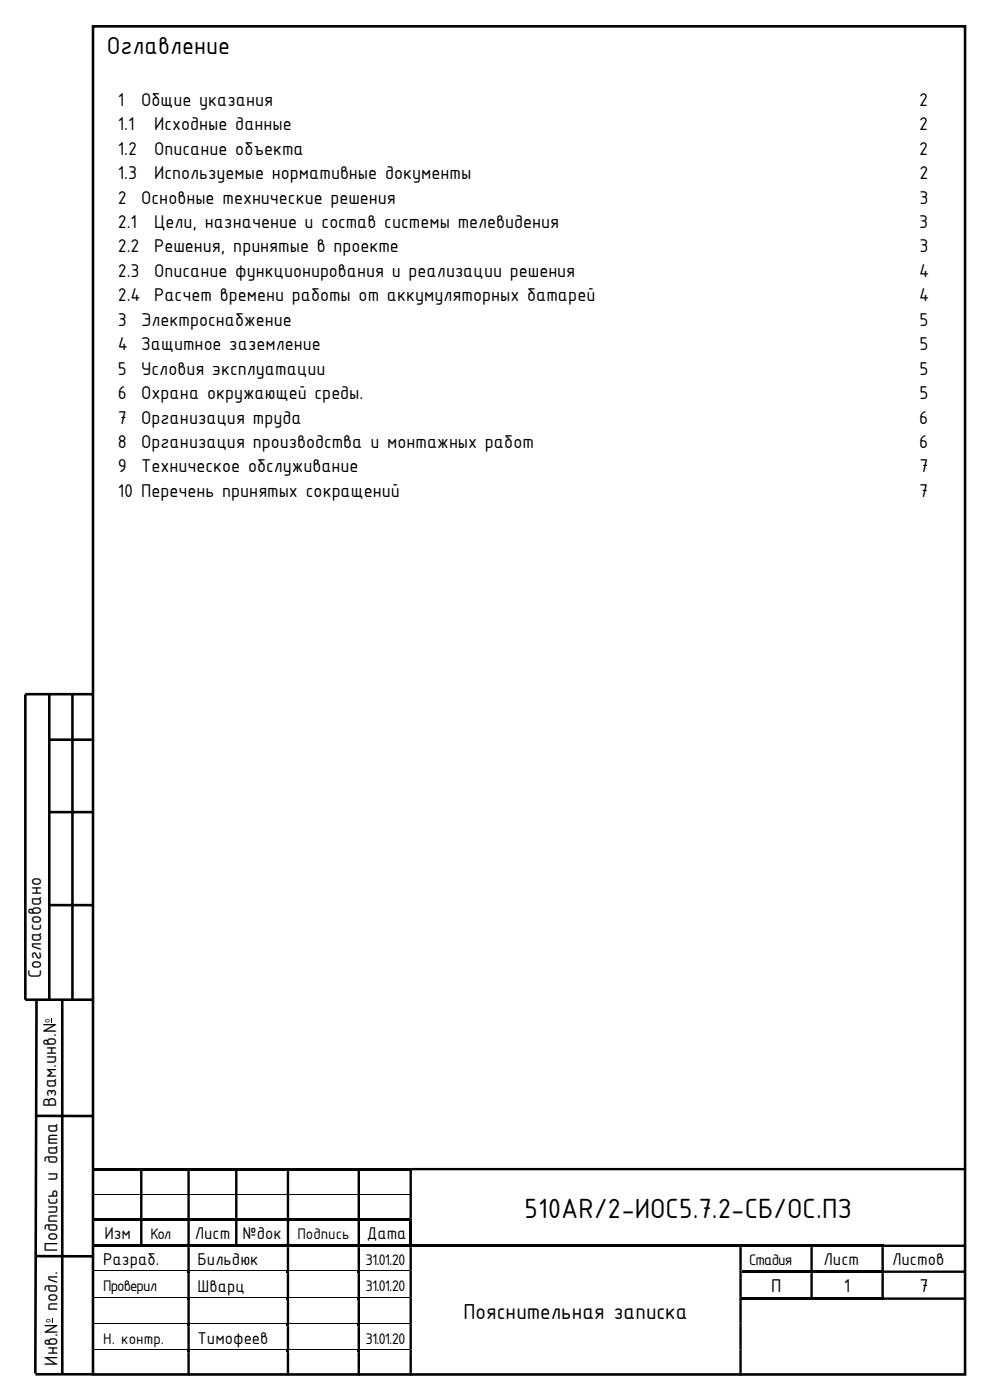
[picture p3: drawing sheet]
<svg xmlns="http://www.w3.org/2000/svg" width="210mm" height="297mm" viewBox="0 0 210 297" stroke-linecap="round" stroke-linejoin="round" font-family="sans-serif">
<defs><g id="words">
<text font-size="6.4" x="111.3" y="258.4">510AR/2-ИОС5.7.2-СБ/ОС.ПЗ</text>
<text font-size="5.6" x="22.6" y="11.5">Оглавление</text>
<text font-size="5" x="98.3" y="279.9">Пояснительная записка</text>
<g font-size="4.2">
<text x="25" y="22.5">1</text>
<text x="30" y="22.5">Общие указания</text>
<text x="195" y="22.5">2</text>
<text x="25" y="27.6">1.1</text>
<text x="32.7" y="27.6">Исходные данные</text>
<text x="195" y="27.6">2</text>
<text x="25" y="32.8">1.2</text>
<text x="32.7" y="32.8">Описание объекта</text>
<text x="195" y="32.8">2</text>
<text x="25" y="38">1.3</text>
<text x="32.7" y="38">Используемые нормативные документы</text>
<text x="195" y="38">2</text>
<text x="25" y="43.2">2</text>
<text x="30" y="43.2">Основные технические решения</text>
<text x="195" y="43.2">3</text>
<text x="25" y="48.4">2.1</text>
<text x="25" y="53.6">2.2</text>
<text x="32.7" y="48.4">Цели, назначение и состав системы телевидения</text>
<text x="32.7" y="53.6">Решения, принятые в проекте</text>
<text x="195" y="48.4">3</text>
<text x="195.1" y="53.6">3</text>
<text x="25" y="58.8">2.3</text>
<text x="32.7" y="58.8">Описание функционирования и реализации решения</text>
<text x="195" y="58.8">4</text>
<text x="25" y="63.9">2.4 Расчет времени работы от аккумуляторных батарей</text>
<text x="195" y="63.9">4</text>
<text x="25" y="69.1">3</text>
<text x="30" y="69.1">Электроснабжение</text>
<text x="195" y="69.1">5</text>
<text x="25" y="74.3">4 Защитное заземление</text>
<text x="195" y="74.3">5</text>
<text x="25" y="79.5">5</text>
<text x="30" y="79.5">Условия эксплуатации</text>
<text x="195" y="79.5">5</text>
<text x="25" y="84.7">6</text>
<text x="25" y="89.9">7</text>
<text x="30" y="84.7">Охрана окружающей среды.</text>
<text x="30" y="89.9">Организация труда</text>
<text x="195" y="89.9">6</text>
<text x="195.1" y="84.7">5</text>
<text x="25" y="95">8</text>
<text x="30" y="95">Организация производства и монтажных работ</text>
<text x="195" y="95">6</text>
<text x="25" y="100.2">9</text>
<text x="30" y="100.2">Техническое обслуживание</text>
<text x="195" y="100.2">7</text>
<text x="25" y="105.4">10 Перечень принятых сокращений</text>
<text x="195" y="105.4">7</text>
<text x="8.7" y="207.4" transform="rotate(-90 8.7 207.4)">Согласовано</text>
<text x="11.9" y="234.9" transform="rotate(-90 11.9 234.9)">Взам.инв.N</text>
<text x="12.2" y="265.6" transform="rotate(-90 12.2 265.6)">Подпись и дата</text>
<text x="163.6" y="274.2">П</text>
<text x="179" y="274.2">1</text>
<text x="195.1" y="274.2">7</text>
<text x="12.2" y="289.7" transform="rotate(-90 12.2 289.7)">Инв.N подл.</text>
</g>
<g font-size="3.9">
<text x="22.1" y="262.9">Изм</text>
<text x="41.3" y="262.9">Лист</text>
<text x="51.5" y="262.9">№док</text>
<text x="77.8" y="262.9">Дата</text>
<text x="21.9" y="268.4">Разраб.</text>
<text x="41.9" y="268.4">Бильдюк</text>
<text x="174.7" y="268.4">Лист</text>
<text x="189.3" y="268.4">Листов</text>
<text x="41.9" y="274">Шварц</text>
<text x="41.9" y="285.2">Тимофеев</text>
</g>
<g font-size="3.5">
<text x="31.9" y="262.8">Кол</text>
<text x="63.1" y="262.8">Подпись</text>
<text x="77.6" y="268.3">31.01.20</text>
<text x="158.9" y="268.3">Стадия</text>
<text x="21.9" y="273.9">Проверил</text>
<text x="77.6" y="273.9">31.01.20</text>
<text x="21.9" y="285">Н. контр.</text>
<text x="77.6" y="285">31.01.20</text>
</g>
<g font-size="2.1">
<text x="10.5" y="217" transform="rotate(-90 10.5 217)">о</text>
<text x="10.8" y="280.7" transform="rotate(-90 10.8 280.7)">о</text>
</g>
</g></defs>
<g fill="#000">
<path d="M10.8 216h.1v1h-.1zM20 247.8h9.7v.5h-9.7zM20 258.5h9.7v.5h-9.7zM29.7 258.5h.5v.5h-.5zM30.2 247.8h9.6v.5h-9.6zM30.2 258.5h9.6v.5h-9.6zM39.8 258.5h.5v.5h-.5zM40.3 247.8h9.6v.5h-9.6zM40.3 258.5h9.6v.5h-9.6zM49.9 258.5h.5v.5h-.5zM50.4 247.8h10.4v.5h-10.4zM50.4 258.5h10.4v.5h-10.4z"/>
<path d="M60.8 258.5h.5v.5h-.5zM61.3 247.8h14.6v.5h-14.6zM61.3 258.5h14.6v.5h-14.6zM75.9 258.5h.5v.5h-.5zM76.4 247.8h10.5v.5h-10.5zM76.4 258.5h10.5v.5h-10.5zM86.9 259h.5v5h-.5zM11 279.7h.2v1h-.2zM30.2 264h9.6v.5h-9.6zM39.8 264h.5v.6h-.5zM39.8 269.5h.5v.6h-.5zM39.8 275.3h.5v.5h-.5z"/>
<path d="M50.4 264h10.4v.5h-10.4zM60.8 264h.5v.6h-.5zM60.8 269.5h.5v.6h-.5zM60.8 275.3h.5v.5h-.5zM61.3 264h14.6v.5h-14.6zM75.9 264h.5v.6h-.5zM75.9 269.5h.5v.6h-.5zM75.9 275.3h.5v.5h-.5zM76.4 264h10.5v.5h-10.5zM86.9 264h.5v.6h-.5zM87.4 264h69.4v.5h-69.4zM157.4 264h14.5v.5h-14.5z"/>
<path d="M157.4 269.5h14.5v.5h-14.5zM171.9 269.5h.5v.6h-.5zM172.4 264h14.6v.5h-14.6zM172.4 269.5h14.6v.5h-14.6zM187 269.5h.5v.6h-.5zM39.8 280.8h.5v.5h-.5zM39.8 286.3h.5v.6h-.5zM60.8 280.8h.5v.5h-.5zM60.8 286.3h.5v.6h-.5zM75.9 280.8h.5v.5h-.5zM75.9 286.3h.5v.6h-.5z"/>
</g>
<g fill="#000">
<path d="M29.7 247.8h.5v.5h-.5z" fill-rule="evenodd"/>
<path d="M29.7 253.5h.5v5h-.5zM39.8 253.5h.5v5h-.5zM49.9 253.5h.5v5h-.5zM60.8 253.5h.5v5h-.5zM75.9 253.5h.5v5h-.5zM86.9 253.5h.5v5h-.5z" fill-rule="evenodd"/>
<path d="M39.8 247.8h.5v.5h-.5z" fill-rule="evenodd"/>
<path d="M49.9 247.8h.5v.5h-.5z" fill-rule="evenodd"/>
<path d="M60.8 247.8h.5v.5h-.5z" fill-rule="evenodd"/>
<path d="M75.9 247.8h.5v.5h-.5z" fill-rule="evenodd"/>
<path d="M86.9 247.8h.5v.5h-.5z" fill-rule="evenodd"/>
<path d="M86.9 258.5h.5v.5h-.5zM29.7 259h.5v5h-.5zM39.8 259h.5v5h-.5zM49.9 259h.5v5h-.5zM60.8 259h.5v5h-.5zM75.9 259h.5v5h-.5z" fill-rule="evenodd"/>
<path d="M87.4 247.8h117.4v.5h-117.4zM29.7 248.3h.5v5h-.5zM39.8 248.3h.5v5h-.5zM49.9 248.3h.5v5h-.5zM60.8 248.3h.5v5h-.5zM75.9 248.3h.5v5h-.5zM86.9 248.3h.5v5h-.5z" fill-rule="evenodd"/>
<path d="M20 264h10.2v.5h-10.2z" fill-rule="evenodd"/>
<path d="M40.3 264h10.1v.5h-10.1z" fill-rule="evenodd"/>
<path d="M86.9 269.5h.5v.6h-.5zM156.8 269.5h.6v.6h-.6z" fill-rule="evenodd"/>
<path d="M86.9 275.3h.5v.5h-.5zM156.8 275.3h.6v.5h-.6z" fill-rule="evenodd"/>
<path d="M156.8 264h.6v.6h-.6z" fill-rule="evenodd"/>
<path d="M157.4 275.3h30.1v.5h-30.1z" fill-rule="evenodd"/>
<path d="M171.9 264h.5v.6h-.5z" fill-rule="evenodd"/>
<path d="M187 264h.5v.6h-.5z" fill-rule="evenodd"/>
<path d="M187.5 264h17.3v.5h-17.3zM39.8 264.6h.5v4.9h-.5zM60.8 264.6h.5v4.9h-.5zM75.9 264.6h.5v4.9h-.5zM86.9 264.6h.5v4.9h-.5zM156.8 264.6h.6v4.9h-.6zM171.9 264.6h.5v4.9h-.5zM187 264.6h.5v4.9h-.5z" fill-rule="evenodd"/>
<path d="M187.5 269.5h17.3v.5h-17.3zM39.8 270.1h.5v5.2h-.5zM60.8 270.1h.5v5.2h-.5zM75.9 270.1h.5v5.2h-.5zM86.9 270.1h.5v5.2h-.5zM156.8 270.1h.6v5.2h-.6zM171.9 270.1h.5v5.2h-.5zM187 270.1h.5v5.2h-.5z" fill-rule="evenodd"/>
<path d="M187.5 275.3h17.3v.5h-17.3zM39.8 275.8h.5v5h-.5zM60.8 275.8h.5v5h-.5zM75.9 275.8h.5v5h-.5zM86.9 275.8h.5v5h-.5zM156.8 275.8h.6v5h-.6z" fill-rule="evenodd"/>
<path d="M86.9 280.8h.5v.5h-.5zM156.8 280.8h.6v.5h-.6zM39.8 281.3h.5v5h-.5zM60.8 281.3h.5v5h-.5zM75.9 281.3h.5v5h-.5z" fill-rule="evenodd"/>
<path d="M86.9 281.3h.5v5h-.5zM156.8 281.3h.6v5h-.6z" fill-rule="evenodd"/>
<path d="M86.9 286.3h.5v.6h-.5zM156.8 286.3h.6v.6h-.6zM39.8 286.9h.5v4.9h-.5zM60.8 286.9h.5v4.9h-.5zM75.9 286.9h.5v4.9h-.5z" fill-rule="evenodd"/>
<path d="M86.9 286.9h.5v4.9h-.5zM156.8 286.9h.6v4.9h-.6z" fill-rule="evenodd"/>
</g>
<g fill="none" stroke="#000" stroke-width=".21">
<path d="M20 253.4h67.4M20 269.6h19.8M20 275.3h19.8M40.3 269.6h20.5M40.3 275.3h20.5M61.3 269.6h14.6M61.3 275.3h14.6M76.4 269.6h10.5M76.4 275.3h10.5M20 280.9h19.8M20 286.4h19.8M40.3 280.9h20.5"/>
<path d="M40.3 286.4h20.5M61.3 280.9h14.6M61.3 286.4h14.6M76.4 280.9h10.5M76.4 286.4h10.5"/>
</g>
<g fill="none" stroke="#000" stroke-width=".55">
<path d="M19.7 5.6h185v286h-185zM5.4 147.3v64.8h14.3M5.4 147.3h14.2M10.5 147.3v64.8M10.5 156.9h9M15.4 147.3v64.8M10.5 172.3h9.1M10.5 192h9.1M7.7 212.1l-.2 79.2M13.2 212.1v79.4M7.5 236.7l12.1 .1M7.5 266.5h12.1"/>
<path d="M7.5 291.5h12.1"/>
</g>
<use href="#words"/>
</svg>
